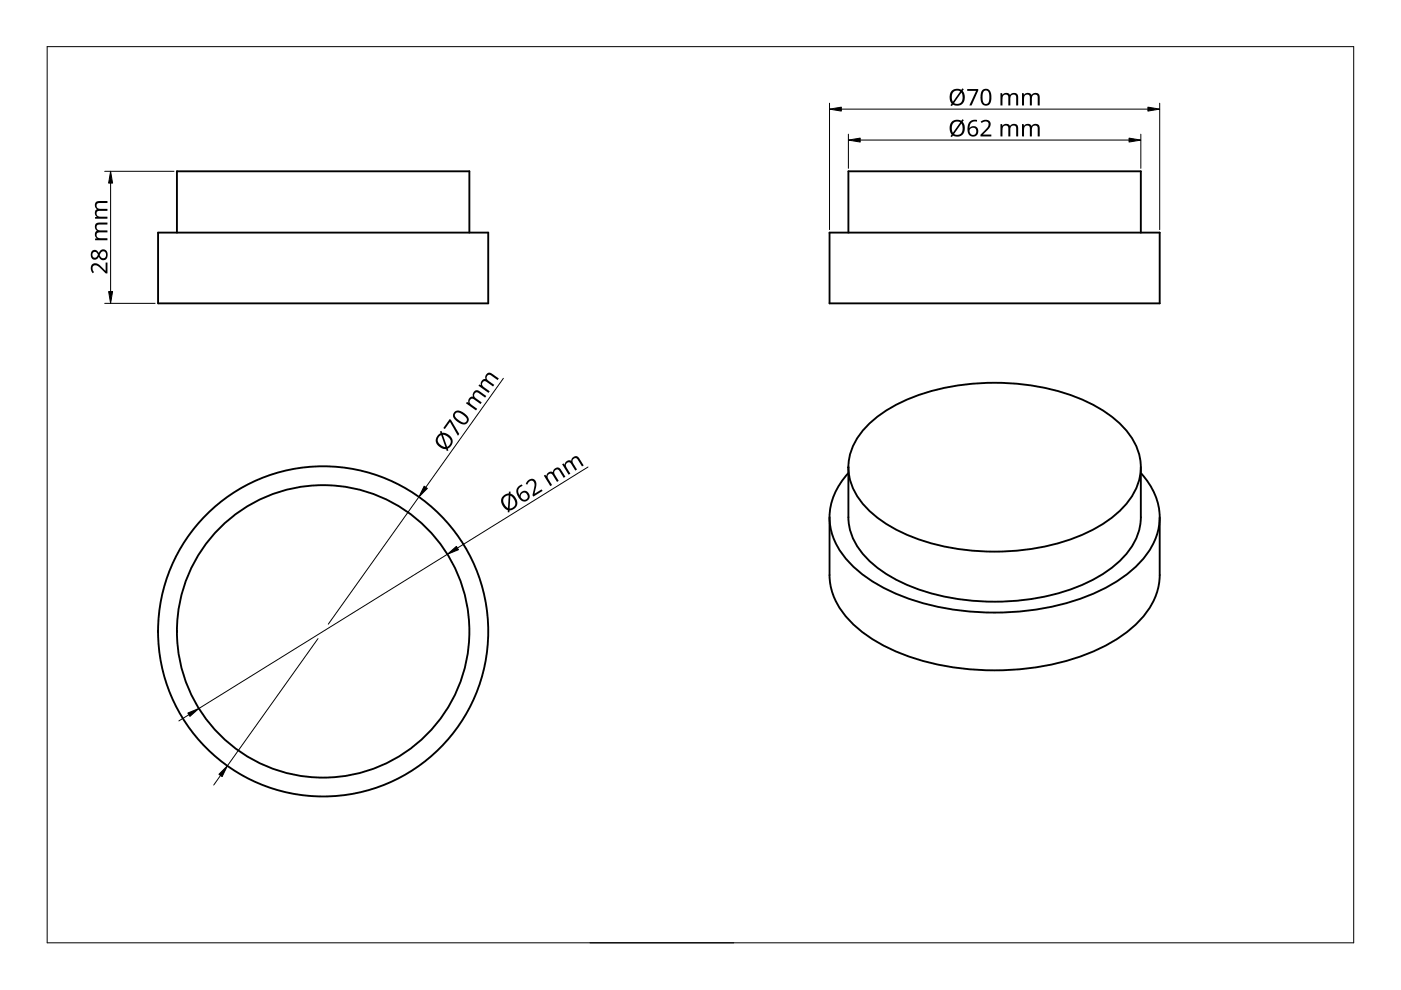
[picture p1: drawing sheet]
<svg xmlns="http://www.w3.org/2000/svg" width="297mm" height="210mm" viewBox="0 0 297 210" stroke-linecap="round" stroke-linejoin="round" font-family="sans-serif">
<g fill="none" stroke="#000" stroke-width=".4">
<path d="M33.5 49.3h70v15h-70zM37.5 49.3v-13h62v13M175.9 49.3h70v15h-70zM179.9 49.3v-13h62v13M179.9 99.1v10.6a13.7 13.7 0 0 0 6 10.5 38.7 38.7 0 0 0 19.9 7.1 46.8 46.8 0 0 0 27-5 17.5 17.5 0 0 0 8.7-9.7l.4-2.9v-10.6M184.5 89.6a35.4 35.4 0 0 1 18.9-7.9 48.9 48.9 0 0 1 27.7 3.8 20 20 0 0 1 9.9 9.3 11.3 11.3 0 0 1-2.6 12.5 30 30 0 0 1-15.5 8.3 49.8 49.8 0 0 1-32.2-3 20 20 0 0 1-9.9-9.2 11.3 11.3 0 0 1 2.5-12.6zM175.9 109.7v12.2a15.2 15.2 0 0 0 6.1 11.5 41.5 41.5 0 0 0 20.9 8.2 55.6 55.6 0 0 0 29.9-3.9 24.5 24.5 0 0 0 11.5-9.7 12.6 12.6 0 0 0 1.6-6.1v-12.2M179.9 100.3a13 13 0 0 0-.5 18.3 32.1 32.1 0 0 0 16.1 9.2 56.9 56.9 0 0 0 37.3-2.4 24.5 24.5 0 0 0 11.5-9.6 12.9 12.9 0 0 0-2.4-15.5"/>
<circle cx="68.5" cy="133.9" r="31"/>
<circle cx="68.5" cy="133.9" r="35"/>
</g>
<path d="M10 9.9h277v190h-277z" fill="none" stroke="#000" stroke-width=".21"/>
<path d="M125.1 199.9h30.5" fill="none" stroke="#000" stroke-width=".21"/>
<g fill="none" stroke="#000" stroke-width=".21">
<path d="M22.2 36.3h14.7M23.5 38.8v23M175.9 21.9v26.8M178.4 23.1h65M179.9 28.4v7.3M182.4 29.7h57M241.9 28.4v7.3M245.9 21.9v26.8M22.2 64.3h10.7M106.7 80.2l-16.4 23.1M124.7 99l-27.7 17.2M88.8 105.4l-19.2 26.9"/>
<path d="M94.9 117.5l-52.7 32.7M67.4 135.4l-19.2 27M40 151.5l-2.1 1.4M46.8 164.4l-1.5 2.1"/>
</g>
<path d="M23.5 36.3l.4 2.5h-.9zM175.9 23.1l2.5-.4v.9zM179.9 29.7l2.5-.4v.8zM239.4 29.3l2.5 .4-2.5 .4zM243.4 22.7l2.5 .4-2.5 .5zM23 61.8h.9l-.4 2.5zM89.9 103.1l.7 .5-1.8 1.8zM94.9 117.5l1.9-1.7 .4 .8zM39.8 151.2l2.4-1-1.9 1.7zM48.2 162.4l-1.1 2.3-.7-.5z" fill="#000" stroke="#000" stroke-width=".21"/>
<g fill="#000">
<path d="M205.1 18.9h2.3v.3l-1.4 3.2h-.5l1.4-3.1h-1.8zM207.9 25.8a1.16 1.16 0 0 1 1.4-.4 1.16 1.16 0 0 1 .7 1.1l-.3 .7-1.3 1.3h1.8v.4h-2.3v-.3l1.1-1.1a.98 .98 0 0 0 .2-1.7h-.4l-.7 .3zM212.1 19.7h.4v.4a.99 .99 0 0 1 1.7 0 .93 .93 0 0 1 1-.4 .93 .93 0 0 1 .7 1v1.7h-.4v-1.7a.64 .64 0 0 0-.8-.6 .64 .64 0 0 0-.5 .8v1.5h-.4v-1.7a.66 .66 0 0 0-.8-.6 .66 .66 0 0 0-.5 .9v1.4h-.4zM212.1 26.3h.4v.4a.99 .99 0 0 1 1.7 0 .93 .93 0 0 1 1-.4 .93 .93 0 0 1 .7 .9v1.7h-.4v-1.7a.64 .64 0 0 0-.8-.6 .64 .64 0 0 0-.5 .9v1.4h-.4v-1.7a.66 .66 0 0 0-.8-.6 .66 .66 0 0 0-.5 1v1.3h-.4zM216.7 19.7h.3l.1 .4a.99 .99 0 0 1 1.6 0 .93 .93 0 0 1 1.1-.4 .93 .93 0 0 1 .6 1v1.7h-.4v-1.7a.64 .64 0 0 0-.7-.6 .64 .64 0 0 0-.5 .8v1.5h-.5v-1.7a.66 .66 0 0 0-.8-.6 .66 .66 0 0 0-.4 .9v1.4h-.4zM216.7 26.3h.3l.1 .4a.99 .99 0 0 1 1.6 0 .93 .93 0 0 1 1.1-.4 .93 .93 0 0 1 .6 .9v1.7h-.4v-1.7a.64 .64 0 0 0-.7-.6 .64 .64 0 0 0-.5 .9v1.4h-.5v-1.7a.66 .66 0 0 0-.8-.6 .66 .66 0 0 0-.4 1v1.3h-.4zM19.5 56.1a1.5 1.5 0 0 1 2.1 .6l.8 .7v-1.7h.4v2.3h-.4l-1.1-1.1a.98 .98 0 0 0-1.7-.3v.5l.3 .6-.2 .2a1.47 1.47 0 0 1-.2-1.8zM20.3 47.4l.5-.2h2v.4h-1.7a.64 .64 0 0 0-.6 .8 .64 .64 0 0 0 .8 .4h1.5v.5h-1.7a.66 .66 0 0 0-.6 .8 .66 .66 0 0 0 .9 .4h1.4v.4h-2.6v-.3l.3-.1a.99 .99 0 0 1 .1-1.6l-.4-.3a1.1 1.1 0 0 1 .1-1.2zM20.3 42.8l.5-.2h2v.4h-1.7a.64 .64 0 0 0-.6 .8 .64 .64 0 0 0 .8 .5h1.5v.4h-1.7a.66 .66 0 0 0-.6 .8 .66 .66 0 0 0 .9 .4h1.4v.5h-2.6v-.4h.3a.99 .99 0 0 1 .1-1.7l-.4-.3a1.1 1.1 0 0 1 .1-1.2zM95.4 88.8l.2 .2 1.8 3-.3 .4-1.7-3-1.1 1.6-.3-.3zM100.6 83l.4-.3 .3 .1 1.8 1.2-.2 .3-1.4-1a.64 .64 0 0 0-1 .3 .64 .64 0 0 0 .5 .9l1.1 .8-.2 .4-1.4-1a.66 .66 0 0 0-1 .3 .66 .66 0 0 0 .6 .9l1.1 .8-.3 .3-2.1-1.5 .2-.3 .3 .2a.99 .99 0 0 1 1-1.3l-.1-.6zM103.2 79.3l.4-.3 .4 .1 1.8 1.1-.3 .4-1.4-1a.64 .64 0 0 0-.9 .3 .64 .64 0 0 0 .4 .9l1.2 .8-.3 .3-1.3-.9a.66 .66 0 0 0-1 .3 .66 .66 0 0 0 .5 .9l1.1 .8-.2 .3-2.2-1.5 .2-.3 .4 .2a.99 .99 0 0 1 .9-1.3v-.6z"/>
<path d="M119.2 98.4l.3-.2 .2 .3a.99 .99 0 0 1 1.4-.8 .93 .93 0 0 1 .7-.9 .93 .93 0 0 1 1.1 .4l.9 1.5-.4 .2-.9-1.4a.64 .64 0 0 0-1-.2 .64 .64 0 0 0 .1 1l.7 1.3-.3 .2-.9-1.5a.66 .66 0 0 0-1 0 .66 .66 0 0 0 .1 1l.7 1.1-.3 .3zM111.9 101.9a1.06 1.06 0 0 1 1.4-.2 1.06 1.06 0 0 1 .4 1.3l-.4 1.7 1.5-.9 .2 .3-1.9 1.2-.2-.3 .3-1.5a.98 .98 0 0 0-.6-1.6l-.4 .2-.4 .6-.3-.1zM115.3 100.8l.3-.1 .2 .2a.99 .99 0 0 1 1.4-.8 .93 .93 0 0 1 .7-.9 .93 .93 0 0 1 1.1 .4l.9 1.5-.4 .2-.9-1.4a.64 .64 0 0 0-1-.1 .64 .64 0 0 0 .1 .9l.8 1.3-.4 .2-.9-1.4a.66 .66 0 0 0-1-.1 .66 .66 0 0 0 .1 1l.7 1.1-.3 .3z"/>
<path d="M201.8 19.3l.5-.4a1.92 1.92 0 0 1 1.5 .1l.2-.3 .3 .2-.2 .4a1.81 1.81 0 0 1 .3 2.2 1.81 1.81 0 0 1-2.2 .8l-.2-.1-.2 .3-.3-.2 .3-.3a2.31 2.31 0 0 1 0-2.7zM203.8 19.6l-1.5 2.2a1.23 1.23 0 0 0 1.4-.1 1.23 1.23 0 0 0 .4-1.4zM202.2 19.5a1.93 1.93 0 0 0-.2 2.1l1.6-2.2-.8-.2z"/>
<path d="M201.8 25.9l.5-.4a1.92 1.92 0 0 1 1.5 .1l.2-.3 .3 .2-.2 .3a1.81 1.81 0 0 1 .3 2.3 1.81 1.81 0 0 1-2.2 .7l-.2-.1-.2 .4-.3-.2 .3-.4a2.31 2.31 0 0 1 0-2.6zM203.8 26.2l-1.5 2.2a1.23 1.23 0 0 0 1.4-.1 1.23 1.23 0 0 0 .4-1.4zM202.2 26a1.93 1.93 0 0 0-.2 2.1l1.6-2.2-.8-.1z"/>
<path d="M205.6 25.8l.6-.3 .5-.1h.4v.4a1.18 1.18 0 0 0-1.5 1.4 1.08 1.08 0 0 1 1.6-.2 1.08 1.08 0 0 1-.1 1.7 1.22 1.22 0 0 1-1.4 .1 1.22 1.22 0 0 1-.6-1.4l.1-.9zM205.5 27.9a.76 .76 0 0 0 1.5 0 .76 .76 0 0 0-1.5 0z"/>
<path d="M208.3 19.1a1.16 1.16 0 0 1 1.3-.1 1.16 1.16 0 0 1 .6 1.2 1.69 1.69 0 0 1-1 2.2 1.27 1.27 0 0 1-1.3-1.6l.1-1zM208.6 19.4a2.16 2.16 0 0 0 .3 2.6 .82 .82 0 0 0 .9-1 1.35 1.35 0 0 0-.8-1.8z"/>
<path d="M19.6 53.1a.88 .88 0 0 1 1.3 .5 1 1 0 0 1 1.3-.7 1 1 0 0 1 .6 1.4 .94 .94 0 0 1-.8 .9 .94 .94 0 0 1-1-.7 .91 .91 0 0 1-1.2 .5 .91 .91 0 0 1-.5-1.2zM21.2 54.1a.69 .69 0 0 0 1.3 0 .69 .69 0 0 0-1.3 0zM19.6 54a.6 .6 0 0 0 1.2 0 .6 .6 0 0 0-1.2 0z"/>
<path d="M93.3 91.5l.3-.1 .1 .4a1.81 1.81 0 0 1 2.1 1 1.81 1.81 0 0 1-.7 2.2l-.2 .1 .2 .4-.4 .1-.1-.4a1.84 1.84 0 0 1-1.9-.9 1.84 1.84 0 0 1 .2-2l.5-.4zM93.9 92.2l.9 2.5a1.23 1.23 0 0 0 .8-1.2 1.23 1.23 0 0 0-1-1.1zM93.2 92.5l-.3 .4a1.34 1.34 0 0 0 1.1 1.8l.4 .1-.9-2.6z"/>
<path d="M96.4 87.3a2.23 2.23 0 0 1 2.9 1.2 1.13 1.13 0 0 1-.5 1.4 1.13 1.13 0 0 1-1.4-.2 1.68 1.68 0 0 1-1.2-2.1zM96.7 87.6a.8 .8 0 0 0 .3 1.3l.8 .6a.69 .69 0 0 0 1.1-.2 .69 .69 0 0 0-.3-1 1.91 1.91 0 0 0-1.9-.7z"/>
<path d="M106.6 105.2l.6-.4 .7-.2v-.4h.4l-.1 .5a1.81 1.81 0 0 1 1.5 1.7 1.81 1.81 0 0 1-1.5 1.8h-.2v.4h-.4l.1-.4a2 2 0 0 1-1.1-3zM108.2 105.1l-.2 2.7a1.23 1.23 0 0 0 1.2-.8 1.23 1.23 0 0 0-.4-1.4zM107 105.4a1.34 1.34 0 0 0 .3 2.1l.4 .2 .2-2.7z"/>
<path d="M109.9 103.1l.7-.4 .2 .3a1.18 1.18 0 0 0-.6 2 1.08 1.08 0 0 1 1.3-.9 1.08 1.08 0 0 1 .8 1.4 1.22 1.22 0 0 1-1.2 .8 1.22 1.22 0 0 1-1.1-.8l-.5-1a1.34 1.34 0 0 1 .4-1.4zM110.4 105.2a.76 .76 0 0 0 1.5 0 .76 .76 0 0 0-1.5 0z"/>
</g>
</svg>
